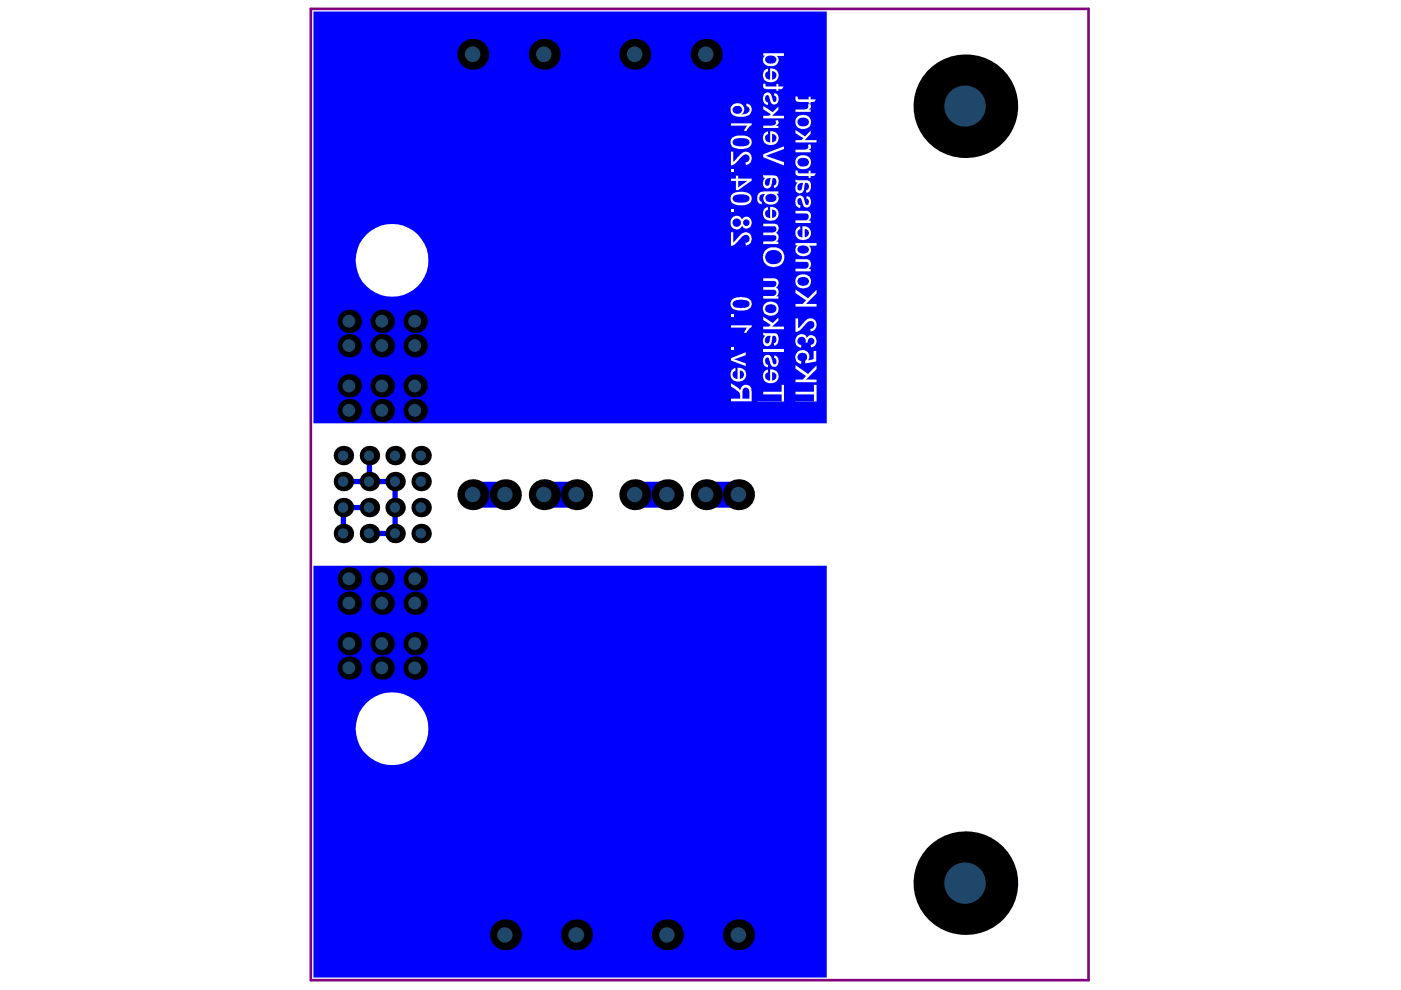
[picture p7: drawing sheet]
<svg xmlns="http://www.w3.org/2000/svg" width="297mm" height="210mm" viewBox="0 0 297 210" stroke-linecap="round" stroke-linejoin="round" font-family="sans-serif">
<g fill="#00f">
<path d="M66.5 120h108.8v87.3h-108.8zM75.4 154.5a7.7 7.7 0 0 0 15.4 0 7.7 7.7 0 0 0-15.4 0z"/>
<path d="M66.5 2.4h108.8v87.4h-108.8zM153.7 22.2v30h5.7v-30zM75.4 55.2a7.7 7.7 0 0 0 15.4 0 7.7 7.7 0 0 0-15.4 0zM154.9 63v22.1h4.5v-22.1zM168.6 20.4v64.7h4.5v-64.7zM160.6 11.3v73.8h5.7v-73.8z"/>
</g>
<path d="M78.3 96.6v5.5M72.8 102.1h11v11h-5.5M78.3 107.6h-5.5v5.5" fill="none" stroke="#00f" stroke-width="1.1"/>
<path d="M100.2 104.9h5M115.4 104.9h6.8M134.6 104.9h6.3M149.7 104.9h6.9" fill="none" stroke="#00f" stroke-width="5.5"/>
<path d="M154.9 63h4.5v22.1h-4.5z" fill-rule="evenodd" fill="#00f"/>
<g fill="#fff">
<path d="M155 75.9l3.1-1.2v.6l-2.5 .9 2.5 .9v.5l-3.1-1.2z"/>
<path d="M155 73.5h.5v.6h-.5z"/>
<path d="M155 69h4.4v.3l-.7 .5-.4 .8h-.5l.6-1.1h-3.4z"/>
<path d="M155 66.7h.5v.6h-.5z"/>
<path d="M155 81.2v.7l1.1 .8a1.26 1.26 0 0 1 .8 1.1v.7h-1.9v.6h4.4v-2a1.3 1.3 0 0 0-1.3-1.5 1.32 1.32 0 0 0-1.2 1.3l-.4-.7zM157.6 82.4a.77 .77 0 0 1 .9-.1 .77 .77 0 0 1 .4 .8v1.4h-1.5v-1.6z"/>
<path d="M155.1 78.5l-.1 .4a1.6 1.6 0 0 0 .5 1.8 1.6 1.6 0 0 0 1.8 .1 1.47 1.47 0 0 0 .9-1.8 1.47 1.47 0 0 0-1.8-1v2.3a.94 .94 0 0 1-1.1-.7 .94 .94 0 0 1 .7-1.1l-.1-.5zM156.9 78.5a.91 .91 0 0 1 .9 .9 .91 .91 0 0 1-.9 .9z"/>
<path d="M155 63.7v.1a1.33 1.33 0 0 0 1.3 2h.4a2.41 2.41 0 0 0 2.6-.9 1.55 1.55 0 0 0-1.8-1.9h-.5a2.68 2.68 0 0 0-2 .7zM155.5 63.9h.1a3.8 3.8 0 0 1 3-.1 .86 .86 0 0 1 .2 1 .86 .86 0 0 1-1 .5h-.8a1.62 1.62 0 0 1-1.7-.7z"/>
</g>
<path d="M153.7 22.2h6.9v30h-6.9z" fill-rule="evenodd" fill="#00f"/>
<g fill="#fff">
<path d="M155 49.2h.5v2.2l1.3-1.4a1.39 1.39 0 0 1 2.4-.1 1.39 1.39 0 0 1-1.1 2.1l-.1-.5a.85 .85 0 0 0 .8-1.3 .85 .85 0 0 0-1.5-.1l-.7 .9a2.37 2.37 0 0 1-1.6 1.2z"/>
<path d="M155 44.3h.5v.6h-.5z"/>
<path d="M155 35.8h.5v.6h-.5z"/>
<path d="M155 32.2h.5v2.1l1.4-1.5a1.37 1.37 0 0 1 2.3 .1 1.37 1.37 0 0 1-1.1 2l-.1-.4a.87 .87 0 0 0 .8-1.4 .87 .87 0 0 0-1.5 .1l-.7 .7a2.12 2.12 0 0 1-1.3 1.1l-.3 .1z"/>
<path d="M155 26.2h4.4v.3l-.7 .5-.4 .8h-.5l.6-1.2h-3.4z"/>
<path d="M155.1 46.3l-.1 .4a1.52 1.52 0 0 0 .5 1.8 1.27 1.27 0 0 0 1.8-.7 1.09 1.09 0 0 0 1.5 .5 1.09 1.09 0 0 0 .5-1.4 1.02 1.02 0 0 0-.9-.9 1.02 1.02 0 0 0-1.1 .6 1.25 1.25 0 0 0-1-.9 1.25 1.25 0 0 0-1.2 .6zM157.5 47.2a.7 .7 0 0 1 1.4 0 .7 .7 0 0 1-1.4 0zM155.3 47.2a.91 .91 0 0 1 1.8 0 .91 .91 0 0 1-1.8 0z"/>
<path d="M155 41.4v.1a1.44 1.44 0 0 0 1.5 2h.2a2.35 2.35 0 0 0 2.5-.8 1.41 1.41 0 0 0-1.5-2h-.8a2.08 2.08 0 0 0-1.9 .7zM155.5 41.6a3.7 3.7 0 0 1 3-.1 .78 .78 0 0 1 .3 1 .78 .78 0 0 1-.9 .4l-.9 .1a1.62 1.62 0 0 1-1.7-.7z"/>
<path d="M155 37.9v.5h1v1.9h.5l2.9-2v-.4h-2.9v-.7h-.5v.7zM156.5 38.4h2l-2 1.4z"/>
<path d="M155 29.4v.1a1.38 1.38 0 0 0 .1 1.5 1.38 1.38 0 0 0 1.4 .5l.7 .1a1.86 1.86 0 0 0 2.2-1.3 1.7 1.7 0 0 0-2.1-1.6h-.2a2.36 2.36 0 0 0-2.1 .7zM155.5 29.7a2.8 2.8 0 0 1 2.2-.4l.3 .1a.76 .76 0 0 1 .9 .5 .76 .76 0 0 1-.5 .9l-1.3 .2a1.55 1.55 0 0 1-1.8-.7z"/>
<path d="M155 22.5v.2a1.55 1.55 0 0 0 1.8 2.1 2.58 2.58 0 0 0 2.3-.7 1.27 1.27 0 0 0-.8-2.1v.5a.81 .81 0 0 1 .6 .9 .81 .81 0 0 1-.7 .7l-1 .2a1.37 1.37 0 0 0 .3-2 1.37 1.37 0 0 0-2-.2zM155.5 22.7a.98 .98 0 0 1 1.4-.2 .98 .98 0 0 1 .2 1.4 1.07 1.07 0 0 1-1.1 .2 1.07 1.07 0 0 1-.7-1z"/>
</g>
<path d="M168.6 20.4h4.6v64.7h-4.6z" fill-rule="evenodd" fill="#00f"/>
<g fill="#fff">
<path d="M168.7 83.1h3.9v-1.5h.5v3.5h-.5v-1.5h-3.9z"/>
<path d="M168.7 77.4l2.6 1.9 1.8-1.8v.7l-2.2 2.3h2.2v.5h-4.4v-.5h1.5l.7-.8-2.2-1.5z"/>
<path d="M169 74.7l.1-.1a1.44 1.44 0 0 1 1.9-.1 1.44 1.44 0 0 1 .3 1.9l1.2-.2v-1.8h.6v2.2l-2.3 .5-.1-.6a.95 .95 0 0 0 .4-1.1 .95 .95 0 0 0-1-.6 .91 .91 0 0 0-1 .8 .91 .91 0 0 0 .8 1l-.1 .5h-.1a1.48 1.48 0 0 1-.7-2.4z"/>
<path d="M168.9 71.4a1.2 1.2 0 0 1 1.2-.5 1.2 1.2 0 0 1 1 .8 1.07 1.07 0 0 1 1.3-.6 1.07 1.07 0 0 1 .7 1.2 1.32 1.32 0 0 1-1.2 1.3v-.4a.74 .74 0 0 0 .8-.9 .74 .74 0 0 0-1-.6l-.3 .2-.2 .7-.4 .1a.88 .88 0 0 0-.6-1.3 .88 .88 0 0 0-1.1 .7 .88 .88 0 0 0 .8 1.1l-.1 .5-.3-.1a1.55 1.55 0 0 1-.6-2.2z"/>
<path d="M168.7 67.5h.5v2.1l.4-.3 1-1.2a1.4 1.4 0 0 1 2.4 .1 1.4 1.4 0 0 1-1.1 2.1l-.1-.6a.87 .87 0 0 0 .7-1.3 .87 .87 0 0 0-1.5 .1l-.8 .9a2.09 2.09 0 0 1-1.5 1z"/>
<path d="M168.7 61.4l2.6 1.9 1.8-1.9v.8l-2.2 2.2h2.2v.6h-4.4v-.6h1.5l.7-.7-2.2-1.6z"/>
<path d="M168.7 55h1.9a1.15 1.15 0 0 1 1.3 .7 1.15 1.15 0 0 1-.4 1.3h.4v.5h-3.2v-.5h1.7a.77 .77 0 0 0 1-.5 .77 .77 0 0 0-.5-1h-2.2z"/>
<path d="M168.7 44.7h1.9a1.14 1.14 0 0 1 1.3 .7 1.14 1.14 0 0 1-.4 1.4h.4v.5h-3.2v-.6h1.7a.77 .77 0 0 0 1-.5 .77 .77 0 0 0-.5-.9h-2.2z"/>
<path d="M168.9 41.8a.92 .92 0 0 1 1.1-.3 .92 .92 0 0 1 .5 1l.1 .1a.59 .59 0 0 0 .1 .6 .59 .59 0 0 0 .7 .2 .86 .86 0 0 0-.4-1.3v-.5a1.3 1.3 0 0 1 1 1 1.3 1.3 0 0 1-.5 1.3 .91 .91 0 0 1-1.4-.9v-.2a.75 .75 0 0 0-.6-.8 .89 .89 0 0 0-.4 .9 .89 .89 0 0 0 .6 .7l-.1 .5a1.39 1.39 0 0 1-.7-2.3z"/>
<path d="M168.7 36.2h.4l.2 .6h2.2v-.6h.4v.6h1.1l-.4 .5h-.7v.4h-.4v-.4h-1.9a.77 .77 0 0 1-.9-.6z"/>
<path d="M168.7 31.7h1.6a.75 .75 0 0 0 .8-.1 .75 .75 0 0 0 .2-.8l.5-.3a.77 .77 0 0 1-.4 1.3h.5v.5h-3.2z"/>
<path d="M168.7 27.5l2 1.4 1.2-1.2v.7l-1.3 1.3h2.5v.5h-4.4v-.5h1.2l.4-.4-1.6-1.1z"/>
<path d="M168.7 23.2h1.8a.69 .69 0 0 0 .7-.2 .69 .69 0 0 0 .1-.7l-.1-.1 .6-.2a.72 .72 0 0 1-.4 1.2h.5v.5h-3.2z"/>
<path d="M168.7 20.5h.4l.2 .6h2.2v-.6h.4v.6h1.1l-.4 .5h-.7v.4h-.4v-.4h-1.9a.74 .74 0 0 1-.9-.7z"/>
<path d="M168.8 58.9a1.51 1.51 0 0 0 1 2.2 1.58 1.58 0 0 0 2.1-1.6 1.76 1.76 0 0 0-1.3-1.3 1.76 1.76 0 0 0-1.8 .7zM169.2 59.1l.3-.2a1.28 1.28 0 0 1 2 .8 1.31 1.31 0 0 1-2.1 .6l-.3-.5z"/>
<path d="M168.7 51.5v.5h.4a1.35 1.35 0 0 0-.3 1.6 1.35 1.35 0 0 0 1.5 .7 1.33 1.33 0 0 0 1.3-.5 1.33 1.33 0 0 0 .1-1.5l-.2-.2h1.6v-.6zM169.3 52.3l.3-.1a1.47 1.47 0 0 1 1.9 .5 1.05 1.05 0 0 1-1.6 1 .85 .85 0 0 1-.7-.5 .85 .85 0 0 1 .1-.9z"/>
<path d="M168.8 48.5v.2a1.55 1.55 0 0 0 .2 1.7 1.55 1.55 0 0 0 1.7 .4 1.46 1.46 0 0 0 1.2-1.7 1.46 1.46 0 0 0-1.8-1.1v2.4a.94 .94 0 0 1-1-.8 .94 .94 0 0 1 .6-1.1l-.1-.5-.4 .1zM170.6 48.5a.87 .87 0 0 1 .9 .9 .87 .87 0 0 1-.9 .9z"/>
<path d="M168.7 38.1v.5l.4 .1a1.37 1.37 0 0 0 .3 2.3 1.24 1.24 0 0 0 1.1-1.5v-.2a.4 .4 0 0 1 .5-.5 .84 .84 0 0 1 .5 .8 .84 .84 0 0 1-.6 .8l.1 .5a1.31 1.31 0 0 0 .9-1.8 .98 .98 0 0 0-1.1-.9h-1.8zM169.1 39.2l.5-.4h.7l-.2 .7a.69 .69 0 0 1-.2 .7 .69 .69 0 0 1-.7 .1l-.1-.3z"/>
<path d="M168.9 33.5l-.1 .1a1.6 1.6 0 0 0 .2 1.8 1.6 1.6 0 0 0 1.8 .4 1.53 1.53 0 0 0 1-1.9 1.53 1.53 0 0 0-2-1zM169.3 33.8l.4-.3a1.35 1.35 0 0 1 1.8 .8 1.31 1.31 0 0 1-2.1 .8 .93 .93 0 0 1-.1-1.3z"/>
<path d="M168.9 25a1.64 1.64 0 0 0 1 2.4 1.64 1.64 0 0 0 2-1.7 1.69 1.69 0 0 0-1.2-1.3 1.69 1.69 0 0 0-1.7 .5zM169.3 25.2a1.42 1.42 0 0 1 2.2 .5v.1a1.24 1.24 0 0 1-1.2 1 1.24 1.24 0 0 1-1.2-1z"/>
</g>
<path d="M160.6 11.3h7v73.8h-7z" fill-rule="evenodd" fill="#00f"/>
<g fill="#fff">
<path d="M161.8 83.1h3.9v-1.5h.5v3.5h-.5v-1.5h-3.9z"/>
<path d="M162 75.7a.97 .97 0 0 1 1.1-.4 .97 .97 0 0 1 .6 1.1h.1a.52 .52 0 0 0 .1 .6 .52 .52 0 0 0 .6 .1 .79 .79 0 0 0-.4-1.2l.1-.6a1.28 1.28 0 0 1 .9 1.2 1.28 1.28 0 0 1-.8 1.3 1.19 1.19 0 0 1-1.2-1.3 .49 .49 0 0 0-.1-.6 .49 .49 0 0 0-.6 0 .88 .88 0 0 0 .5 1.4l-.1 .6a1.45 1.45 0 0 1-.8-2.2z"/>
<path d="M161.8 74.1h4.4v.5h-4.4z"/>
<path d="M161.8 67.2l2 1.3 1.2-1.2v.7l-1.3 1.3h2.5v.5h-4.4v-.5h1.3l.3-.4-1.6-1z"/>
<path d="M161.8 59h2.2a1.04 1.04 0 0 1 1 .8 1.04 1.04 0 0 1-.5 1.2 1.07 1.07 0 0 1 0 1.8h.5v.5h-3.2v-.5h1.7a.75 .75 0 0 0 1-.4 .75 .75 0 0 0-.3-1h-2.4v-.5h1.9a.69 .69 0 0 0 .9-.6 .69 .69 0 0 0-.8-.7h-2z"/>
<path d="M161.8 47.4h2.2a1.04 1.04 0 0 1 1 .8 1.04 1.04 0 0 1-.5 1.2 1.07 1.07 0 0 1 0 1.9h.5v.4h-3.2v-.5h1.7a.77 .77 0 0 0 .9-.3 .77 .77 0 0 0-.1-1h-2.5v-.6h1.9a.7 .7 0 0 0 .8-.5 .7 .7 0 0 0-.4-.8h-2.3z"/>
<path d="M161.8 32.7l4.4-1.7v.6l-3.9 1.5 3.9 1.3v.7l-4.4-1.8z"/>
<path d="M161.8 26.6h1.7a.76 .76 0 0 0 .8-.2 .76 .76 0 0 0 .1-.8l.5-.1a.79 .79 0 0 1-.4 1.2h.5v.4h-3.2z"/>
<path d="M161.8 22.5l2 1.3 1.2-1.2v.7l-1.3 1.2h2.5v.6h-4.4v-.6h1.3l.3-.3-1.6-1z"/>
<path d="M162 20a.97 .97 0 0 1 1.1-.3 .97 .97 0 0 1 .6 1l.1 .2a.48 .48 0 0 0 .1 .5 .48 .48 0 0 0 .6 .1 .8 .8 0 0 0-.4-1.3l.1-.5a1.31 1.31 0 0 1 .8 2h-.1a.85 .85 0 0 1-1 .5 .85 .85 0 0 1-.6-1l-.2-.3a.5 .5 0 0 0-.2-.6 .5 .5 0 0 0-.7 .2 .94 .94 0 0 0 .7 1.3l-.1 .4a1.45 1.45 0 0 1-.8-2.2z"/>
<path d="M161.8 17.7l.5 .1v.3a.26 .26 0 0 0 .1 .3 .26 .26 0 0 0 .3-.1h1.9v-.5h.4v.5h1.1l-.3 .6h-.8v.3h-.4v-.3h-1.9a.71 .71 0 0 1-.9-.6z"/>
<path d="M162 78.9l-.2 .4a1.63 1.63 0 0 0 .7 1.7 1.63 1.63 0 0 0 1.8 0 1.48 1.48 0 0 0 .7-1.8 1.48 1.48 0 0 0-1.7-.9v2.4a.9 .9 0 0 1-1.1-.7 .9 .9 0 0 1 .7-1.1l-.1-.6zM163.7 78.9h.1a.91 .91 0 0 1 .8 .9 .91 .91 0 0 1-.9 .9z"/>
<path d="M161.8 70.5v.6h.4a1.4 1.4 0 0 0 .2 2.3 1.04 1.04 0 0 0 1.2-1.3l.1-.3a.48 .48 0 0 1 .5-.6 .48 .48 0 0 1 .4 .6l-.1 .8-.4 .2v.5a1.47 1.47 0 0 0 .9-2.1v-.1a.86 .86 0 0 0-1.2-.5h-1.6zM162.4 71.5l.4-.3h.6l-.1 .6a.89 .89 0 0 1-.6 1 .72 .72 0 0 1-.6-.5 .72 .72 0 0 1 .3-.7z"/>
<path d="M162.1 64.4a1.52 1.52 0 0 0-.1 1.9 1.52 1.52 0 0 0 1.8 .6 1.48 1.48 0 0 0 1.3-1.7 1.48 1.48 0 0 0-1.7-1.2l-.8 .1zM162.4 64.9l.3-.3a1.23 1.23 0 0 1 1.9 1.1 1.36 1.36 0 0 1-2.4 0v-.3z"/>
<path d="M162.1 53.3l-.1 .3a2.22 2.22 0 0 0 .5 2.5 2.22 2.22 0 0 0 2.7 .2 2.13 2.13 0 0 0 .9-2.7 2.13 2.13 0 0 0-2.6-1.2l-.7 .3zM162.7 53.5l.2-.2a1.94 1.94 0 0 1 2.9 1v.4a1.77 1.77 0 0 1-2.6 1.2 1.45 1.45 0 0 1-.5-2.4z"/>
<path d="M162.1 44.2l-.2 .5a1.58 1.58 0 0 0 .4 1.8 1.58 1.58 0 0 0 1.8 .2 1.46 1.46 0 0 0 .9-1.8 1.46 1.46 0 0 0-1.7-1v2.3a.93 .93 0 0 1-1.1-.7 .93 .93 0 0 1 .7-1.1l-.1-.5zM163.7 44.4a.91 .91 0 0 1 .9 .9 .91 .91 0 0 1-.9 .9z"/>
<path d="M160.8 41l-.1 .3a1.29 1.29 0 0 0 .8 2v-.5a.84 .84 0 0 1-.5-1 .84 .84 0 0 1 .9-.7h.3l-.1 .3a1.41 1.41 0 0 0 .1 1.6 1.41 1.41 0 0 0 1.6 .4 1.32 1.32 0 0 0 1.2-.9 1.32 1.32 0 0 0-.4-1.4h.4v-.5h-2.8a1.59 1.59 0 0 0-1.4 .4zM162.4 41.4l.3-.1a1.63 1.63 0 0 1 1.9 .4 1.03 1.03 0 0 1-.4 1 1.03 1.03 0 0 1-1.1 .1 .87 .87 0 0 1-.7-1.2z"/>
<path d="M161.8 37v.6l.4 .1a1.37 1.37 0 0 0 .1 2.2h.1a1.05 1.05 0 0 0 1.2-1.3l.1-.2a.5 .5 0 0 1 .3-.7 .83 .83 0 0 1 .7 .7 .83 .83 0 0 1-.4 .9h-.2l.1 .5a1.53 1.53 0 0 0 .5-2.4l-.7-.2h-1.9zM162.3 38.1l.4-.3 .7-.1-.1 .4a1.04 1.04 0 0 1-.7 1.3 .86 .86 0 0 1-.3-1.3z"/>
<path d="M162.1 28.2l-.2 .5a1.58 1.58 0 0 0 .4 1.7 1.58 1.58 0 0 0 1.8 .2 1.46 1.46 0 0 0 .9-1.8 1.46 1.46 0 0 0-1.7-1v2.4a.93 .93 0 0 1-1.1-.7 .93 .93 0 0 1 .7-1.1l-.1-.6zM163.7 28.4a.91 .91 0 0 1 .9 .9 .91 .91 0 0 1-.9 .9z"/>
<path d="M162 15.1l-.2 .4a1.63 1.63 0 0 0 .7 1.7 1.63 1.63 0 0 0 1.8 0 1.48 1.48 0 0 0 .7-1.8 1.48 1.48 0 0 0-1.7-.9v2.4a.93 .93 0 0 1-1.1-.7 .93 .93 0 0 1 .7-1.1l-.1-.6zM163.7 15.1a.91 .91 0 0 1 .9 .9 .91 .91 0 0 1-.9 .9z"/>
<path d="M161.8 11.3v.5l.4 .1a1.32 1.32 0 0 0-.2 1.6 1.32 1.32 0 0 0 1.6 .5 1.25 1.25 0 0 0 1.3-.7 1.25 1.25 0 0 0-.3-1.4h1.6v-.6zM162.3 12.2h.1a1.36 1.36 0 0 1 1.3-.4 .86 .86 0 0 1 .9 1 .86 .86 0 0 1-1.1 .7 .94 .94 0 0 1-1-.3 .94 .94 0 0 1-.2-1z"/>
</g>
<circle cx="74.1" cy="136.5" r="2.48" fill="#000"/>
<circle cx="74" cy="136.4" r="1.36" fill="#1f4769"/>
<circle cx="74.1" cy="141.6" r="2.48" fill="#000"/>
<circle cx="74" cy="141.6" r="1.36" fill="#1f4769"/>
<circle cx="74.1" cy="122.7" r="2.48" fill="#000"/>
<circle cx="74" cy="122.7" r="1.36" fill="#1f4769"/>
<circle cx="72.8" cy="113.1" r="2.06" fill="#000"/>
<circle cx="72.8" cy="113.1" r="1.1" fill="#1f4769"/>
<circle cx="72.8" cy="102.1" r="2.06" fill="#000"/>
<circle cx="72.7" cy="102.1" r="1.12" fill="#1f4769"/>
<circle cx="72.8" cy="96.6" r="2.06" fill="#000"/>
<circle cx="72.8" cy="96.6" r="1.1" fill="#1f4769"/>
<circle cx="74.1" cy="81.8" r="2.48" fill="#000"/>
<circle cx="74" cy="81.8" r="1.36" fill="#1f4769"/>
<circle cx="74.1" cy="68.1" r="2.48" fill="#000"/>
<circle cx="74" cy="68.1" r="1.36" fill="#1f4769"/>
<circle cx="74.1" cy="73.3" r="2.48" fill="#000"/>
<circle cx="74" cy="73.3" r="1.36" fill="#1f4769"/>
<circle cx="81" cy="136.5" r="2.48" fill="#000"/>
<circle cx="80.9" cy="136.4" r="1.36" fill="#1f4769"/>
<circle cx="88" cy="136.5" r="2.48" fill="#000"/>
<circle cx="87.9" cy="136.4" r="1.36" fill="#1f4769"/>
<circle cx="88" cy="141.6" r="2.48" fill="#000"/>
<circle cx="87.9" cy="141.6" r="1.36" fill="#1f4769"/>
<circle cx="81" cy="141.6" r="2.48" fill="#000"/>
<circle cx="80.9" cy="141.6" r="1.36" fill="#1f4769"/>
<circle cx="88" cy="122.7" r="2.48" fill="#000"/>
<circle cx="87.9" cy="122.7" r="1.36" fill="#1f4769"/>
<circle cx="81" cy="122.7" r="2.48" fill="#000"/>
<circle cx="80.9" cy="122.7" r="1.36" fill="#1f4769"/>
<circle cx="89.3" cy="113.1" r="2.06" fill="#000"/>
<circle cx="89.2" cy="113.1" r="1.1" fill="#1f4769"/>
<circle cx="83.8" cy="113.1" r="2.06" fill="#000"/>
<circle cx="83.7" cy="113.1" r="1.08" fill="#1f4769"/>
<circle cx="83.8" cy="102.1" r="2.06" fill="#000"/>
<circle cx="83.7" cy="102.1" r="1.1" fill="#1f4769"/>
<circle cx="89.3" cy="102.1" r="2.06" fill="#000"/>
<circle cx="89.2" cy="102.1" r="1.12" fill="#1f4769"/>
<circle cx="83.8" cy="96.6" r="2.06" fill="#000"/>
<circle cx="83.7" cy="96.6" r="1.08" fill="#1f4769"/>
<circle cx="89.3" cy="96.6" r="2.06" fill="#000"/>
<circle cx="89.2" cy="96.6" r="1.1" fill="#1f4769"/>
<circle cx="81" cy="81.8" r="2.48" fill="#000"/>
<circle cx="80.9" cy="81.8" r="1.36" fill="#1f4769"/>
<circle cx="88" cy="81.8" r="2.48" fill="#000"/>
<circle cx="87.9" cy="81.8" r="1.36" fill="#1f4769"/>
<circle cx="88" cy="68.1" r="2.48" fill="#000"/>
<circle cx="87.9" cy="68.1" r="1.36" fill="#1f4769"/>
<circle cx="81" cy="68.1" r="2.48" fill="#000"/>
<circle cx="80.9" cy="68.1" r="1.36" fill="#1f4769"/>
<circle cx="88" cy="73.3" r="2.48" fill="#000"/>
<circle cx="87.9" cy="73.3" r="1.36" fill="#1f4769"/>
<circle cx="81" cy="73.3" r="2.48" fill="#000"/>
<circle cx="80.9" cy="73.3" r="1.36" fill="#1f4769"/>
<circle cx="115.4" cy="11.5" r="3.3" fill="#000"/>
<circle cx="115.3" cy="11.5" r="1.66" fill="#1f4769"/>
<circle cx="134.6" cy="11.5" r="3.3" fill="#000"/>
<circle cx="134.5" cy="11.5" r="1.66" fill="#1f4769"/>
<circle cx="149.7" cy="11.5" r="3.3" fill="#000"/>
<circle cx="149.6" cy="11.5" r="1.66" fill="#1f4769"/>
<circle cx="74.1" cy="127.9" r="2.48" fill="#000"/>
<circle cx="74" cy="127.9" r="1.36" fill="#1f4769"/>
<circle cx="74.1" cy="87" r="2.48" fill="#000"/>
<circle cx="74" cy="87" r="1.36" fill="#1f4769"/>
<circle cx="72.8" cy="107.6" r="2.06" fill="#000"/>
<circle cx="72.7" cy="107.6" r="1.12" fill="#1f4769"/>
<circle cx="81" cy="127.9" r="2.48" fill="#000"/>
<circle cx="80.9" cy="127.9" r="1.36" fill="#1f4769"/>
<circle cx="88" cy="127.9" r="2.48" fill="#000"/>
<circle cx="87.9" cy="127.9" r="1.36" fill="#1f4769"/>
<circle cx="81" cy="87" r="2.48" fill="#000"/>
<circle cx="80.9" cy="87" r="1.36" fill="#1f4769"/>
<circle cx="88" cy="87" r="2.48" fill="#000"/>
<circle cx="87.9" cy="87" r="1.36" fill="#1f4769"/>
<circle cx="83.8" cy="107.6" r="2.06" fill="#000"/>
<circle cx="83.7" cy="107.6" r="1.1" fill="#1f4769"/>
<circle cx="89.3" cy="107.6" r="2.06" fill="#000"/>
<circle cx="89.2" cy="107.6" r="1.12" fill="#1f4769"/>
<circle cx="107.2" cy="198.2" r="3.3" fill="#000"/>
<circle cx="107.1" cy="198.2" r="1.64" fill="#1f4769"/>
<circle cx="107.2" cy="104.9" r="3.3" fill="#000"/>
<circle cx="107.1" cy="104.9" r="1.64" fill="#1f4769"/>
<circle cx="115.4" cy="104.9" r="3.3" fill="#000"/>
<circle cx="115.3" cy="104.9" r="1.64" fill="#1f4769"/>
<circle cx="134.6" cy="104.9" r="3.3" fill="#000"/>
<circle cx="134.6" cy="104.9" r="1.64" fill="#1f4769"/>
<circle cx="156.6" cy="198.2" r="3.3" fill="#000"/>
<circle cx="156.5" cy="198.2" r="1.64" fill="#1f4769"/>
<circle cx="156.6" cy="104.9" r="3.3" fill="#000"/>
<circle cx="156.5" cy="104.9" r="1.64" fill="#1f4769"/>
<circle cx="149.7" cy="104.9" r="3.3" fill="#000"/>
<circle cx="149.6" cy="104.9" r="1.64" fill="#1f4769"/>
<circle cx="78.3" cy="113.1" r="2.06" fill="#000"/>
<circle cx="78.2" cy="113.1" r="1.08" fill="#1f4769"/>
<circle cx="78.3" cy="102.1" r="2.06" fill="#000"/>
<circle cx="78.2" cy="102.1" r="1.1" fill="#1f4769"/>
<circle cx="78.3" cy="96.6" r="2.06" fill="#000"/>
<circle cx="78.2" cy="96.6" r="1.08" fill="#1f4769"/>
<circle cx="100.2" cy="11.5" r="3.3" fill="#000"/>
<circle cx="100.2" cy="11.5" r="1.66" fill="#1f4769"/>
<circle cx="141.5" cy="198.2" r="3.3" fill="#000"/>
<circle cx="141.4" cy="198.2" r="1.64" fill="#1f4769"/>
<circle cx="122.2" cy="198.2" r="3.3" fill="#000"/>
<circle cx="122.2" cy="198.2" r="1.66" fill="#1f4769"/>
<circle cx="141.5" cy="104.9" r="3.3" fill="#000"/>
<circle cx="141.4" cy="104.9" r="1.64" fill="#1f4769"/>
<circle cx="100.2" cy="104.9" r="3.3" fill="#000"/>
<circle cx="100.2" cy="104.9" r="1.64" fill="#1f4769"/>
<circle cx="122.2" cy="104.9" r="3.3" fill="#000"/>
<circle cx="122.2" cy="104.9" r="1.66" fill="#1f4769"/>
<circle cx="78.3" cy="107.6" r="2.06" fill="#000"/>
<circle cx="78.2" cy="107.6" r="1.1" fill="#1f4769"/>
<circle cx="204.7" cy="187.2" r="11" fill="#000"/>
<circle cx="204.6" cy="187.2" r="4.4" fill="#1f4769"/>
<circle cx="204.7" cy="22.5" r="11" fill="#000"/>
<circle cx="204.6" cy="22.5" r="4.4" fill="#1f4769"/>
<path d="M65.9 1.9h164.9v205.9h-164.9z" fill="none" stroke="#800080" stroke-width=".56"/>
</svg>
